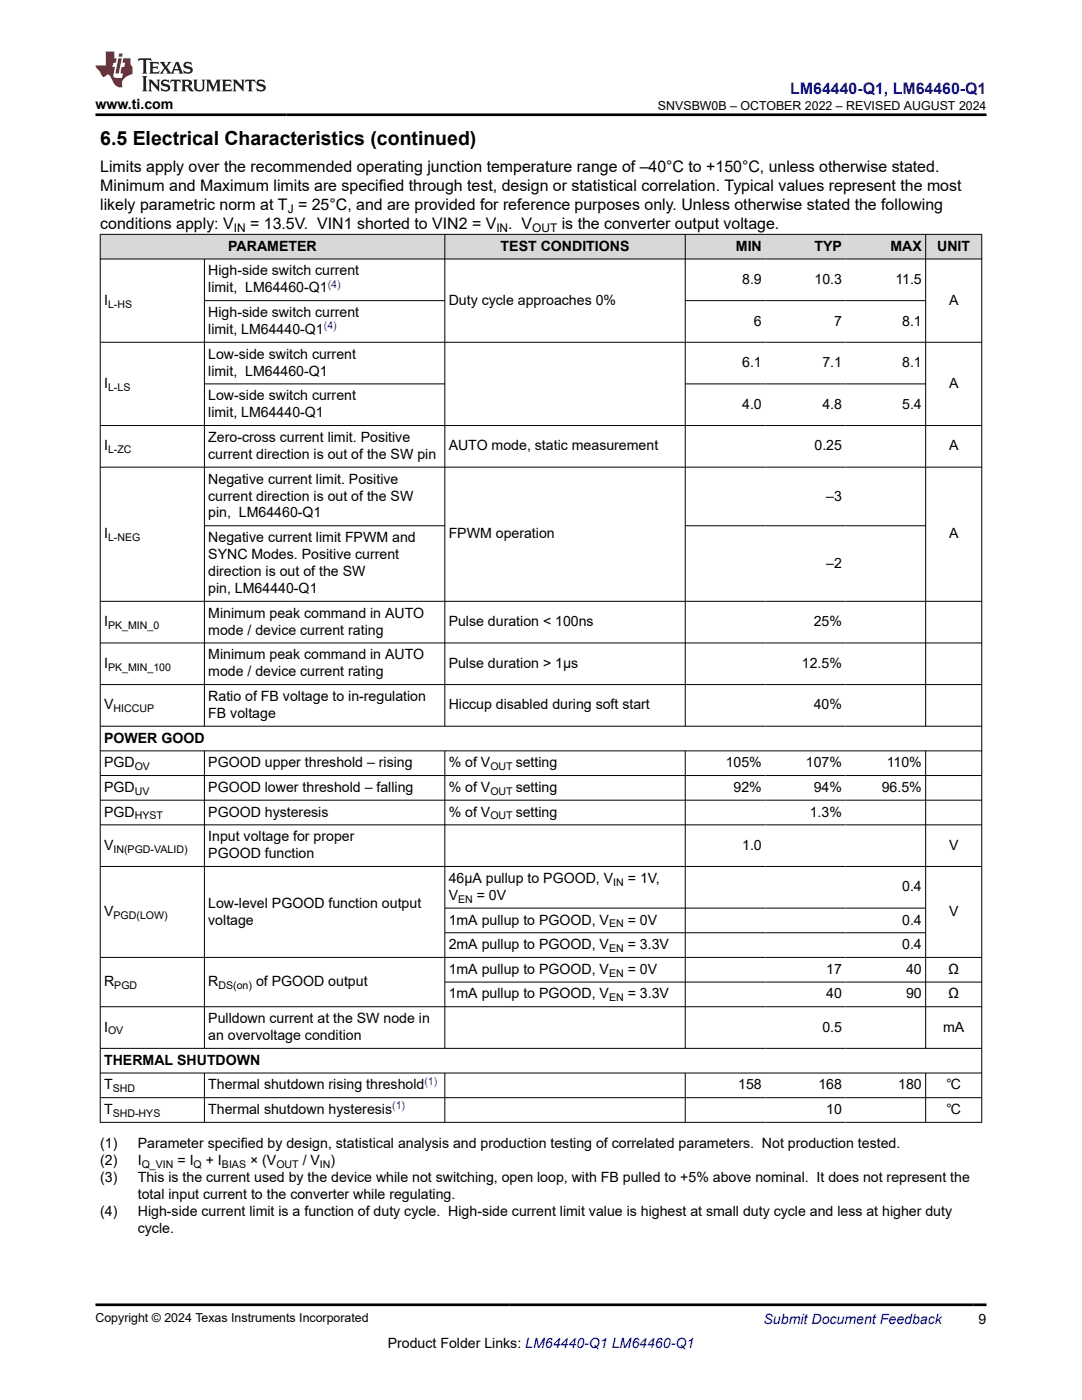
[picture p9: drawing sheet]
<svg xmlns="http://www.w3.org/2000/svg" width="216mm" height="279mm" viewBox="0 0 216 279" stroke-linecap="round" stroke-linejoin="round" font-family="sans-serif">
<defs><g id="words">
<text font-size="3.9" x="20" y="28.8">6.5 Electrical Characteristics (continued)</text>
<text font-size="3.2" fill="#00f" x="157.7" y="18.7">LM64440-Q1, LM64460-Q1</text>
<g font-size="3.2">
<text x="20" y="34.3">Limits apply over the recommended operating junction temperature range of –40°C to +150°C, unless otherwise stated.</text>
<text x="20" y="38.1">Minimum and Maximum limits are specified through test, design or statistical correlation. Typical values represent the most</text>
<text x="20" y="41.9">likely parametric norm at T = 25°C, and are provided for reference purposes only. Unless otherwise stated the following</text>
<text x="20" y="45.7">conditions apply: V</text>
<text x="49.9" y="45.7">= 13.5V. VIN1 shorted to VIN2 = V</text>
<text x="101.4" y="45.7">. V</text>
<text x="112.1" y="45.7">is the converter output voltage.</text>
</g>
<g font-size="2.8">
<text x="19" y="21.8">www.ti.com</text>
<text x="45.5" y="50">PARAMETER</text>
<text x="99.9" y="50">TEST CONDITIONS</text>
<text x="146.8" y="50">MIN</text>
<text x="162.5" y="50">TYP</text>
<text x="177.7" y="50">MAX</text>
<text x="187" y="50">UNIT</text>
<text x="41.6" y="55">High-side switch current</text>
<text x="41.6" y="58.4">limit, LM64460-Q1</text>
<text x="148.1" y="56.7">8.9</text>
<text x="162.5" y="56.7">10.3</text>
<text x="178.7" y="56.7">11.5</text>
<text x="20.8" y="60.8">I</text>
<text x="41.6" y="63.3">High-side switch current</text>
<text x="89.5" y="60.8">Duty cycle approaches 0%</text>
<text x="150.4" y="65">6</text>
<text x="166.4" y="65">7</text>
<text x="180" y="65">8.1</text>
<text x="189.4" y="60.8">A</text>
<text x="41.6" y="66.7">limit, LM64440-Q1</text>
<text x="41.6" y="71.6">Low-side switch current</text>
<text x="20.8" y="77.4">I</text>
<text x="41.6" y="75">limit, LM64460-Q1</text>
<text x="148.1" y="73.3">6.1</text>
<text x="164.1" y="73.3">7.1</text>
<text x="180" y="73.3">8.1</text>
<text x="189.4" y="77.4">A</text>
<text x="41.6" y="79.9">Low-side switch current</text>
<text x="41.6" y="83.3">limit, LM64440-Q1</text>
<text x="148.1" y="81.6">4.0</text>
<text x="164.1" y="81.6">4.8</text>
<text x="180" y="81.6">5.4</text>
<text x="20.8" y="89.9">I</text>
<text x="41.6" y="88.2">Zero-cross current limit. Positive</text>
<text x="89.5" y="89.9">AUTO mode, static measurement</text>
<text x="162.5" y="89.9">0.25</text>
<text x="189.4" y="89.9">A</text>
<text x="41.6" y="91.6">current direction is out of the SW pin</text>
<text x="41.6" y="96.5">Negative current limit. Positive</text>
<text x="41.6" y="99.9">current direction is out of the SW</text>
<text x="164.9" y="99.9">–3</text>
<text x="20.8" y="107.4">I</text>
<text x="41.6" y="103.3">pin, LM64460-Q1</text>
<text x="89.5" y="107.4">FPWM operation</text>
<text x="189.4" y="107.4">A</text>
<text x="41.6" y="108.2">Negative current limit FPWM and</text>
<text x="41.6" y="111.6">SYNC Modes. Positive current</text>
<text x="164.9" y="113.3">–2</text>
<text x="41.6" y="115">direction is out of the SW</text>
<text x="41.6" y="118.4">pin, LM64440-Q1</text>
<text x="20.8" y="125">I</text>
<text x="41.6" y="123.3">Minimum peak command in AUTO</text>
<text x="89.5" y="125">Pulse duration &lt; 100ns</text>
<text x="162.4" y="125">25%</text>
<text x="41.6" y="126.7">mode / device current rating</text>
<text x="41.6" y="131.6">Minimum peak command in AUTO</text>
<text x="20.8" y="133.3">I</text>
<text x="41.6" y="135">mode / device current rating</text>
<text x="89.5" y="133.3">Pulse duration &gt; 1µs</text>
<text x="160" y="133.3">12.5%</text>
<text x="20.8" y="141.6">V</text>
<text x="41.6" y="139.9">Ratio of FB voltage to in-regulation</text>
<text x="41.6" y="143.3">FB voltage</text>
<text x="89.5" y="141.6">Hiccup disabled during soft start</text>
<text x="162.4" y="141.6">40%</text>
<text x="20.8" y="148.2">POWER GOOD</text>
<text x="20.8" y="153.1">PGD</text>
<text x="41.6" y="153.1">PGOOD upper threshold – rising</text>
<text x="89.5" y="153.1">% of V</text>
<text x="102.9" y="153.1">setting</text>
<text x="144.8" y="153.1">105%</text>
<text x="160.8" y="153.1">107%</text>
<text x="176.9" y="153.1">110%</text>
<text x="20.8" y="158">PGD</text>
<text x="41.6" y="158">PGOOD lower threshold – falling</text>
<text x="89.5" y="158">% of V</text>
<text x="102.9" y="158">setting</text>
<text x="146.4" y="158">92%</text>
<text x="162.4" y="158">94%</text>
<text x="175.9" y="158">96.5%</text>
<text x="20.8" y="163">PGD</text>
<text x="41.6" y="163">PGOOD hysteresis</text>
<text x="41.6" y="167.9">Input voltage for proper</text>
<text x="89.5" y="163">% of V</text>
<text x="102.9" y="163">setting</text>
<text x="161.6" y="163">1.3%</text>
<text x="20.8" y="169.6">V</text>
<text x="41.6" y="171.3">PGOOD function</text>
<text x="148.1" y="169.6">1.0</text>
<text x="189.4" y="169.6">V</text>
<text x="89.5" y="176.2">46µA pullup to PGOOD, V</text>
<text x="89.5" y="179.6">V</text>
<text x="95.1" y="179.6">= 0V</text>
<text x="125.3" y="176.2">= 1V,</text>
<text x="180" y="177.9">0.4</text>
<text x="20.8" y="182.8">V</text>
<text x="41.6" y="181.1">Low-level PGOOD function output</text>
<text x="41.6" y="184.5">voltage</text>
<text x="89.5" y="184.5">1mA pullup to PGOOD, V</text>
<text x="125.3" y="184.5">= 0V</text>
<text x="180" y="184.5">0.4</text>
<text x="189.4" y="182.8">V</text>
<text x="89.5" y="189.4">2mA pullup to PGOOD, V</text>
<text x="125.3" y="189.4">= 3.3V</text>
<text x="180" y="189.4">0.4</text>
<text x="20.8" y="196.8">R</text>
<text x="41.6" y="196.8">R</text>
<text x="51.1" y="196.8">of PGOOD output</text>
<text x="89.5" y="194.3">1mA pullup to PGOOD, V</text>
<text x="125.3" y="194.3">= 0V</text>
<text x="164.9" y="194.3">17</text>
<text x="180.8" y="194.3">40</text>
<text x="189.2" y="194.3">Ω</text>
<text x="89.5" y="199.3">1mA pullup to PGOOD, V</text>
<text x="125.3" y="199.3">= 3.3V</text>
<text x="164.9" y="199.3">40</text>
<text x="180.8" y="199.3">90</text>
<text x="189.2" y="199.3">Ω</text>
<text x="20.8" y="205.9">I</text>
<text x="41.6" y="204.2">Pulldown current at the SW node in</text>
<text x="41.6" y="207.6">an overvoltage condition</text>
<text x="164.1" y="205.9">0.5</text>
<text x="188.2" y="205.9">mA</text>
<text x="20.8" y="212.5">THERMAL SHUTDOWN</text>
<text x="20.8" y="217.4">T</text>
<text x="41.6" y="217.4">Thermal shutdown rising threshold</text>
<text x="147.3" y="217.4">158</text>
<text x="163.3" y="217.4">168</text>
<text x="179.2" y="217.4">180</text>
<text x="188.9" y="217.4">℃</text>
<text x="20.8" y="222.3">T</text>
<text x="41.6" y="222.3">Thermal shutdown hysteresis</text>
<text x="164.9" y="222.3">10</text>
<text x="188.9" y="222.3">℃</text>
<text x="20" y="229.1">(1)</text>
<text x="20" y="232.5">(2)</text>
<text x="27.5" y="229.1">Parameter specified by design, statistical analysis and production testing of correlated parameters. Not production tested.</text>
<text x="27.5" y="232.5">I</text>
<text x="35.4" y="232.5">= I</text>
<text x="41.1" y="232.5">+ I</text>
<text x="49.9" y="232.5">× (V</text>
<text x="60.4" y="232.5">/ V</text>
<text x="66" y="232.5">)</text>
<text x="20" y="235.9">(3)</text>
<text x="27.5" y="235.9">This is the current used by the device while not switching, open loop, with FB pulled to +5% above nominal. It does not represent the</text>
<text x="27.5" y="239.3">total input current to the converter while regulating.</text>
<text x="20" y="242.7">(4)</text>
<text x="27.5" y="242.7">High-side current limit is a function of duty cycle. High-side current limit value is highest at small duty cycle and less at higher duty</text>
<text x="27.5" y="246.1">cycle.</text>
<text x="77.4" y="269">Product Folder Links: LM64440-Q1 LM64460-Q1</text>
<text x="195.3" y="264.2">9</text>
</g>
<text font-size="2.8" fill="#00f" x="152.4" y="264.2">Submit Document Feedback</text>
<g font-size="2.5">
<text x="131.3" y="21.9">SNVSBW0B – OCTOBER 2022 – REVISED AUGUST 2024</text>
<text x="19" y="263.9">Copyright © 2024 Texas Instruments Incorporated</text>
</g>
<g font-size="2.4">
<text x="46.7" y="46.4">IN</text>
<text x="57.4" y="42.5">J</text>
<text x="99" y="46.4">IN</text>
<text x="106.2" y="46.4">OUT</text>
</g>
<g font-size="2.1" fill="#00f">
<text x="65.4" y="57.4">(4)</text>
<text x="64.6" y="65.7">(4)</text>
<text x="78.3" y="221.4">(1)</text>
<text x="84.7" y="216.5">(1)</text>
</g>
<g font-size="2.1">
<text x="21.6" y="61.4">L-HS</text>
<text x="21.6" y="78">L-LS</text>
<text x="21.6" y="90.5">L-ZC</text>
<text x="21.6" y="108">L-NEG</text>
<text x="21.6" y="125.5">PK_MIN_0</text>
<text x="21.6" y="133.8">PK_MIN_100</text>
<text x="22.6" y="142.2">HICCUP</text>
<text x="26.9" y="153.7">OV</text>
<text x="97.8" y="153.7">OUT</text>
<text x="26.9" y="158.6">UV</text>
<text x="97.8" y="158.6">OUT</text>
<text x="26.9" y="163.5">HYST</text>
<text x="97.8" y="163.5">OUT</text>
<text x="22.6" y="170.1">IN(PGD-VALID)</text>
<text x="122.4" y="176.8">IN</text>
<text x="22.6" y="183.4">PGD(LOW)</text>
<text x="91.4" y="180.1">EN</text>
<text x="121.5" y="185.1">EN</text>
<text x="121.5" y="190">EN</text>
<text x="22.8" y="197.4">PGD</text>
<text x="43.6" y="197.4">DS(on)</text>
<text x="121.5" y="194.9">EN</text>
<text x="121.5" y="199.8">EN</text>
<text x="21.6" y="206.4">OV</text>
<text x="22.5" y="218">SHD</text>
<text x="22.5" y="222.9">SHD-HYS</text>
<text x="28.3" y="233.1">Q_VIN</text>
<text x="38.6" y="233.1">Q</text>
<text x="44.3" y="233.1">BIAS</text>
<text x="55.1" y="233.1">OUT</text>
<text x="63.8" y="233.1">IN</text>
</g>
</g></defs>
<g fill="#d8d8d8">
<path d="M20 46.8h175.9v4.9h-175.9z" fill-rule="evenodd"/>
<path d="M20.1 46.8h68.6v4.8h-68.6z" fill-rule="evenodd"/>
<path d="M88.8 46.8h47.9v4.8h-47.9z" fill-rule="evenodd"/>
<path d="M136.8 46.8h15.9v4.8h-15.9z" fill-rule="evenodd"/>
<path d="M152.7 46.8h16v4.8h-16z" fill-rule="evenodd"/>
<path d="M168.7 46.8h15.9v4.8h-15.9z" fill-rule="evenodd"/>
<path d="M184.8 46.8h11v4.8h-11z" fill-rule="evenodd"/>
</g>
<g fill="none" stroke="#000" stroke-width=".2">
<path d="M19.9 46.8h176.1M19.9 51.7h176.1M20 46.7v177.3M40.8 51.7v93.3M40.8 60h48M88.8 46.7v98.3M136.7 46.7v98.3M136.7 60h48.1M184.7 46.7v98.3M195.9 46.7v177.3M19.9 68.3h176.1M40.8 76.6h48"/>
<path d="M136.7 76.6h48.1M19.9 84.9h176.1M19.9 93.2h176.1M40.8 104.9h48M136.7 104.9h48.1M19.9 120h176.1M19.9 128.3h176.1M19.9 136.6h176.1M19.9 144.9h176.1M19.9 149.9h176.1M19.9 154.8h176.1M19.9 159.7h176.1"/>
<path d="M40.8 149.9v59.4M88.8 149.9v59.4M136.7 149.9v59.4M184.7 149.9v59.4M19.9 164.6h176.1M19.9 172.9h176.1M19.9 191.1h176.1M88.8 181.2h96M88.8 186.2h96M88.8 196h107.2M19.9 200.9h176.1M19.9 209.2h176.1"/>
<path d="M19.9 214.1h176.1M19.9 219.1h176.1M40.8 214.1v9.9M88.8 214.1v9.9M136.7 214.1v9.9M184.7 214.1v9.9M19.9 224h176.1"/>
</g>
<path d="M27.7 11.6l-.2 .6 .5-.2h.6v.1v2.2l-.2 .4h1l-.2-.4v-2.2v-.1h.5l.5 .2-.1-.6zM29.8 12.4l.2 .3v1.6l-.2 .4h1.9l.1-.6a1.08 1.08 0 0 1-1.3 .2v-.7h.6l.4 .2v-.7l-.4 .2h-.6v-.5l.2-.2a1 1 0 0 1 1 .3l-.1-.5zM31.8 12.4l1 1.1-1 1.2h.9l-.2-.2 .4-.8 .5 .8-.2 .2h1.6l-.2-.2 .1-.5h1l.1 .5-.1 .2h.9l-.2-.4-.8-1.9h-.5l-1 2.1-.8-1.1 .9-1h-.8l.2 .2-.5 .6-.3-.6 .1-.2zM35.2 12.8l.4 1h-.8zM36.8 12.5a.65 .65 0 0 0-.2 .7 .65 .65 0 0 0 .6 .5l.7 .1 .1 .3a.79 .79 0 0 1-.7 .4 .79 .79 0 0 1-.7-.5l.1 .7 .2-.1a.93 .93 0 0 0 1.1 0 .93 .93 0 0 0 .4-.9 1.46 1.46 0 0 0-1.2-.6l-.1-.3a1.09 1.09 0 0 1 1.2 .2l-.2-.6-.1 .1-.6-.2zM28.4 15.2l.2 .4v2.2l-.2 .4h1l-.2-.4v-2.2l.2-.4zM29.6 15.9l.2 .4v1.5l-.2 .4h.8l-.3-.4v-1.3l1.7 1.8v-2l.2-.4h-.8l.2 .2 .1 1.1-1.2-1.3zM32.3 16a.65 .65 0 0 0-.2 .8 .65 .65 0 0 0 .7 .4l.6 .2 .1 .2a.79 .79 0 0 1-.7 .4 .79 .79 0 0 1-.7-.5l.1 .7 .2-.1a.93 .93 0 0 0 1.1 .1 .93 .93 0 0 0 .4-1 1.46 1.46 0 0 0-1.2-.5l-.1-.4a1.09 1.09 0 0 1 1.2 .2l-.2-.6-.1 .1-.6-.1zM34.1 15.9l-.1 .6a.63 .63 0 0 1 .7-.3l.1 1.6-.3 .4h1l-.2-.4v-1.6a.66 .66 0 0 1 .8 .3l-.1-.6zM36.2 15.9l.2 .4v1.5l-.2 .4h.9l-.2-.2v-.7h.5l.1 .2a.79 .79 0 0 0 1.2 .6l-1-.9a.61 .61 0 0 0 .6-.6 .61 .61 0 0 0-.5-.7zM36.9 16.2h.2a.47 .47 0 0 1 .5 .1 .47 .47 0 0 1 .1 .5l-.2 .1-.6 .1zM38.5 15.9l.2 .2a2.27 2.27 0 0 0 .4 2 1.04 1.04 0 0 0 1.7-.7v-1.3l.2-.2h-.8l.2 .4v1.1a.6 .6 0 0 1-.6 .6 .6 .6 0 0 1-.6-.6v-1.1l.3-.4zM41.1 15.9l.2 .4v1.5l-.2 .4h.7l-.2-.4v-1.4l.9 1.9 .8-1.9v1.4l-.2 .4h1l-.3-.4v-1.5l.3-.4h-.8l-.7 1.5-.7-1.5zM44.3 15.9l.2 .4v1.5l-.2 .4h1.9l.1-.6a1.09 1.09 0 0 1-1.3 .2v-.7h.6l.4 .2v-.6l-.4 .2h-.6v-.6l.2-.1a1.01 1.01 0 0 1 1 .3l-.1-.6zM46.4 15.9l.3 .4v1.5l-.3 .4h.8l-.2-.4v-1.3l1.6 1.8v-2l.2-.4h-.7l.2 .2v1.1l-1.2-1.3zM49 15.9l-.1 .6a.63 .63 0 0 1 .8-.3v1.6l-.3 .4h1l-.2-.4v-1.6a.66 .66 0 0 1 .8 .3l-.1-.6zM51.4 16a.65 .65 0 0 0-.2 .8 .65 .65 0 0 0 .6 .4l.6 .2 .2 .2a.79 .79 0 0 1-.8 .4 .79 .79 0 0 1-.6-.5l.1 .7 .2-.1a.93 .93 0 0 0 1 .1 .93 .93 0 0 0 .5-1 1.46 1.46 0 0 0-1.3-.5l-.1-.4a1.09 1.09 0 0 1 1.3 .2l-.2-.6-.2 .1-.5-.1z" fill="#231f20"/>
<path d="M21.1 10.3v2.7h-2.1l.1 .4 .9 1a.95 .95 0 0 0 .9 .9 .59 .59 0 0 1 .6-.4 .59 .59 0 0 1 .5 .3l.4 .8a1.59 1.59 0 0 0 2.1 1.4 1.61 1.61 0 0 1 1-2.3l1-.3-.1-1.5a1.59 1.59 0 0 1-.4-1.7h-1.4l-.2 .9h.5l-.1 .9h-.5l-.2 .9v.3l.4 .1-.2 .9h-.6a.73 .73 0 0 1-1.1-.7l.3-1.5h-.5l.2-.9h.5l.2-.9h-.5v-1.3zM23.6 11.6l-.6 3.1h.7l.6-3.1zM23.8 10.7l-.1 .6h.7l.1-.6z" fill="#ed1c24"/>
<path d="M19 22.9h177.8M19 260.4h177.8" fill="none" stroke="#000" stroke-width=".53"/>
<use href="#words"/>
</svg>
